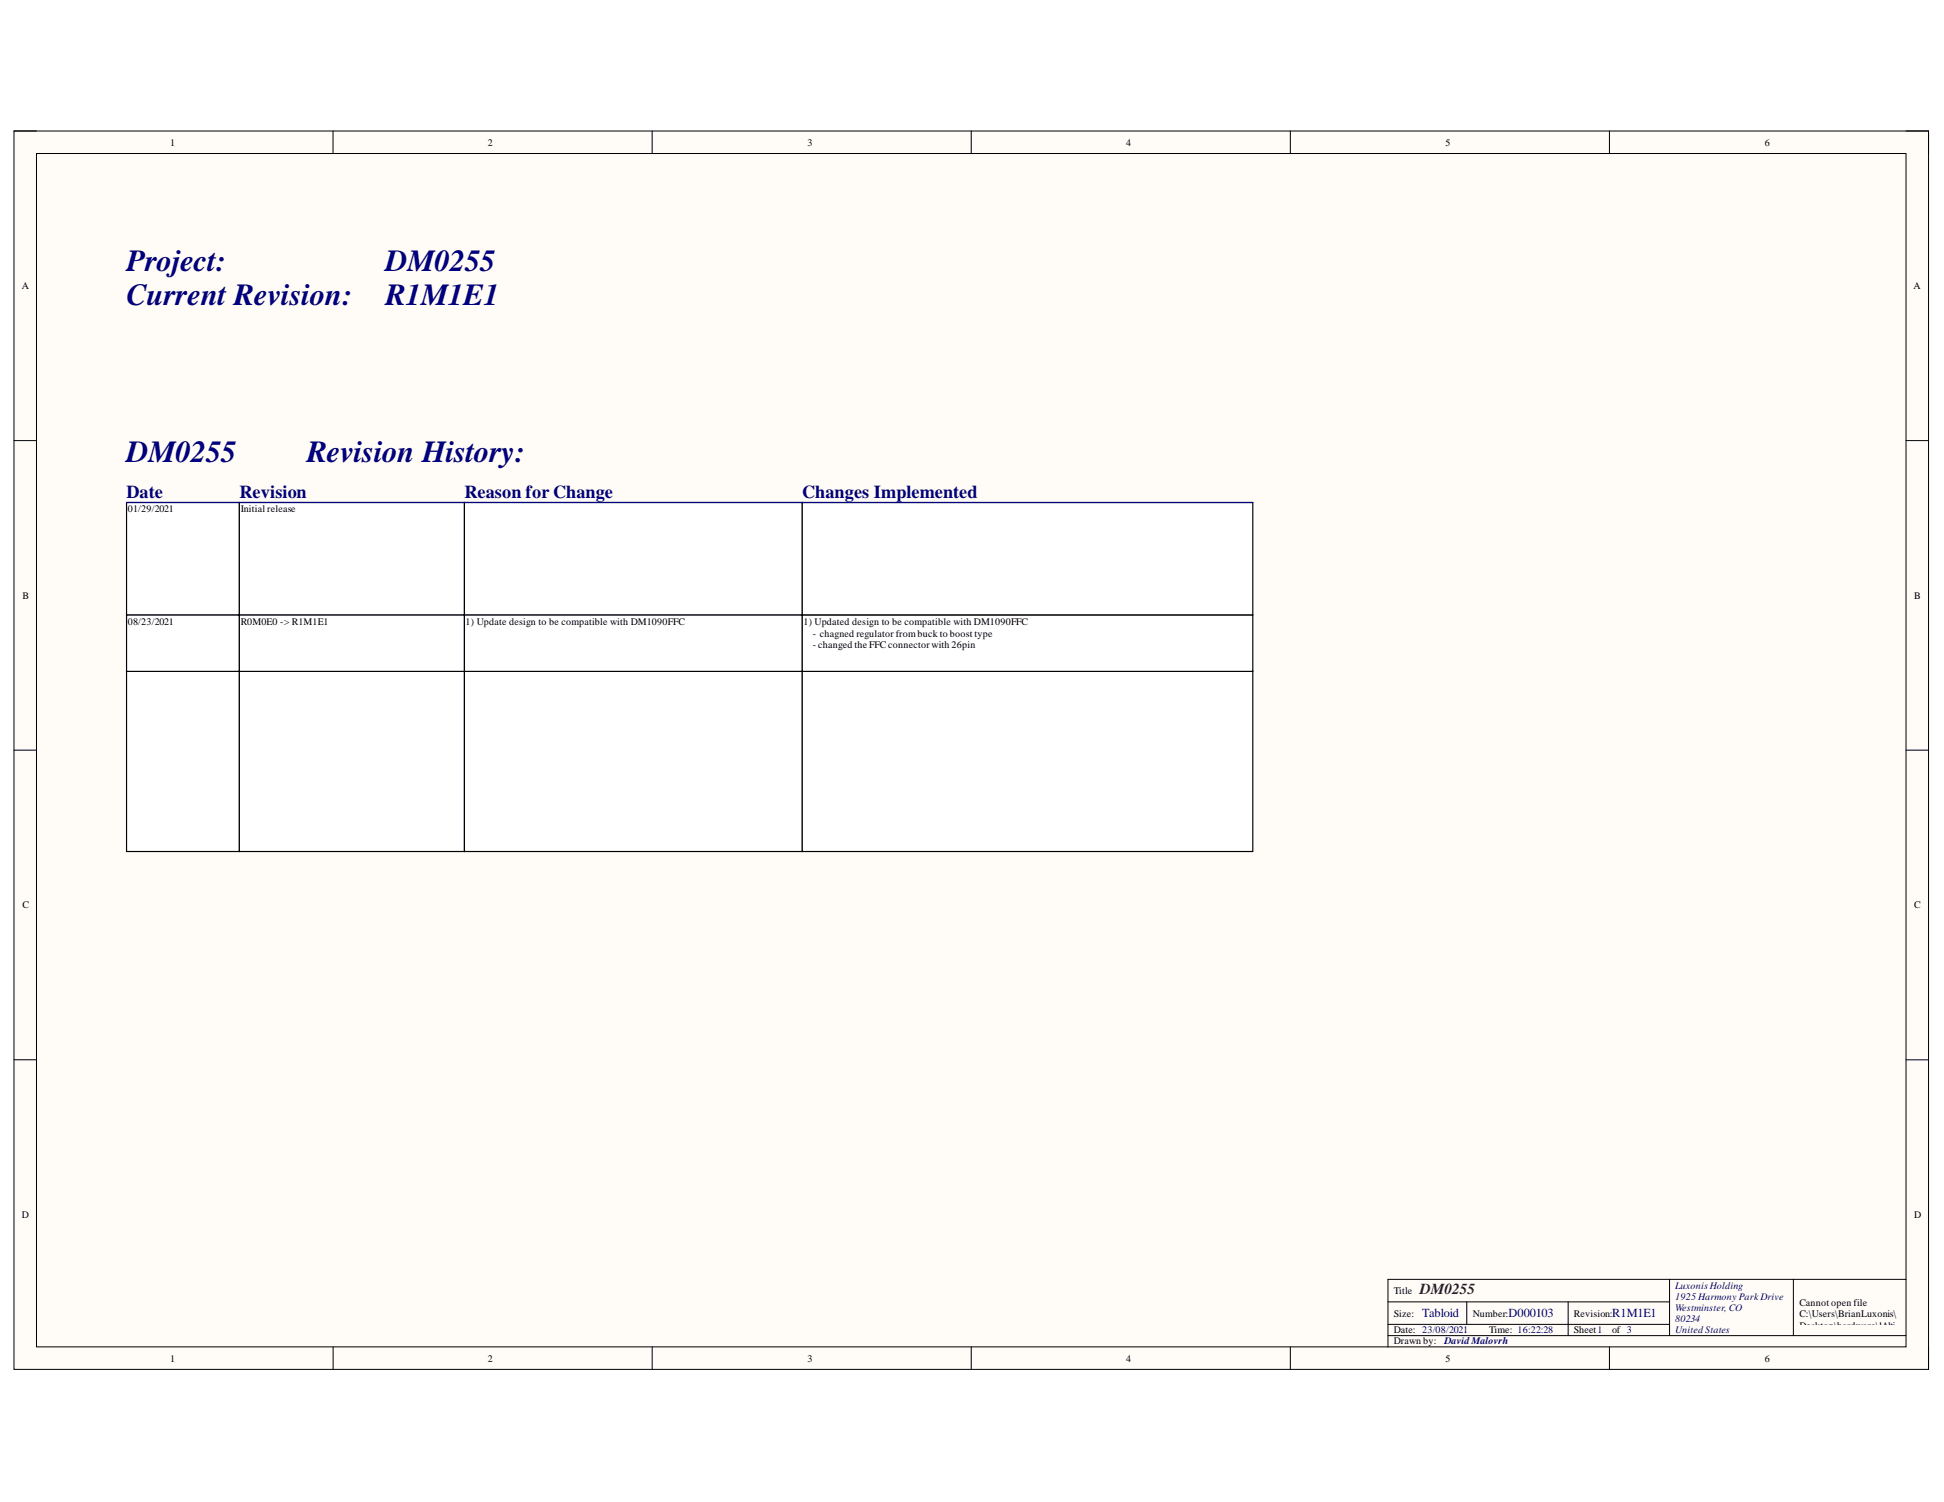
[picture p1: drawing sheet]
<svg xmlns="http://www.w3.org/2000/svg" width="279mm" height="216mm" viewBox="0 0 279 216" stroke-linecap="round" stroke-linejoin="round" font-family="sans-serif">
<defs><g id="words">
<g font-size="4.4" fill="#000080">
<text x="18.2" y="38.9">Project:</text>
<text x="55.4" y="38.9">DM0255</text>
<text x="18.2" y="43.8">Current Revision:</text>
<text x="55.4" y="43.8">R1M1E1</text>
<text x="18.2" y="66.4">DM0255</text>
<text x="44.1" y="66.4">Revision History:</text>
</g>
<g font-size="2.6" fill="#000080">
<text x="18.2" y="71.6">Date</text>
<text x="34.4" y="71.6">Revision</text>
<text x="66.7" y="71.6">Reason for Change</text>
<text x="115.3" y="71.6">Changes Implemented</text>
</g>
<text font-size="2.2" fill="#800000" x="204.1" y="186">DM0255</text>
<g font-size="1.8" fill="#000080">
<text x="204.4" y="189.4">Tabloid</text>
<text x="216.8" y="189.4">D000103</text>
<text x="231.7" y="189.4">R1M1E1</text>
</g>
<g font-size="1.4">
<text x="24.4" y="21">1</text>
<text x="70.1" y="21">2</text>
<text x="116.1" y="21">3</text>
<text x="161.8" y="21">4</text>
<text x="207.8" y="21">5</text>
<text x="253.6" y="21">6</text>
<text x="3.1" y="41.6">A</text>
<text x="275" y="41.6">A</text>
<text x="18.4" y="73.7">01/29/2021</text>
<text x="34.6" y="73.7">Initial release</text>
<text x="3.2" y="86.1">B</text>
<text x="18.4" y="89.9">08/23/2021</text>
<text x="34.6" y="89.9">R0M0E0 -&gt; R1M1E1</text>
<text x="66.9" y="89.9">1) Update design to be compatible with DM1090FFC</text>
<text x="115.5" y="89.9">1) Updated design to be compatible with DM1090FFC</text>
<text x="275.1" y="86.1">B</text>
<text x="116.8" y="91.5">- chagned regulator frombuck to boost type</text>
<text x="116.8" y="93.1">- changed the FFCconnector with 26pin</text>
<text x="3.2" y="130.6">C</text>
<text x="275.1" y="130.6">C</text>
<text x="3.1" y="175.1">D</text>
<text x="275.1" y="175.1">D</text>
<text x="200.3" y="186">Title</text>
<text x="200.3" y="189.3">Size:</text>
<text x="200.3" y="191.6">Date: 23/08/2021</text>
<text x="211.7" y="189.3">Number:</text>
<text x="214" y="191.6">Time: 16:22:28</text>
<text x="226.2" y="189.3">Revision:</text>
<text x="226.2" y="191.6">Sheet1</text>
<text x="231.7" y="191.6">of 3</text>
<text x="258.6" y="187.8">Cannot open file</text>
<text x="258.6" y="189.4">C:\Users\BrianLuxonis\</text>
<text x="258.6" y="191">Desktop\hardware\!Alti</text>
<text x="24.4" y="195.7">1</text>
<text x="70.1" y="195.7">2</text>
<text x="116.1" y="195.7">3</text>
<text x="161.8" y="195.7">4</text>
<text x="200.3" y="193.3">Drawn by:</text>
<text x="207.8" y="195.7">5</text>
<text x="253.6" y="195.7">6</text>
<text x="258.6" y="192.6">um_Shared\Templates\L</text>
<text x="258.6" y="194.2">uxonis_Logo.png.File</text>
</g>
<g font-size="1.4" fill="#000080">
<text x="240.8" y="185.2">Luxonis Holding</text>
<text x="240.8" y="186.8">1925 Harmony Park Drive</text>
<text x="240.8" y="188.4">Westminster, CO</text>
<text x="240.8" y="190">80234</text>
<text x="240.8" y="191.6">United States</text>
<text x="207.6" y="193.3">DavidMalovrh</text>
</g>
</g></defs>
<path d="M2 18.8h275.2v178h-275.2z" fill-rule="evenodd" fill="#fffcf8"/>
<path d="M2 18.8h275.2v178h-275.2z" fill="none" stroke="#000" stroke-width=".14"/>
<path d="M5.2 22.1h268.7v171.5h-268.7z" fill-rule="evenodd" fill="#fffcf8"/>
<g fill="none" stroke="#000" stroke-width=".14">
<path d="M2 18.8h3.2M47.9 18.8v3.3M93.7 18.8v3.3M139.6 18.8v3.3M185.5 18.8v3.3M231.3 18.8v3.3M273.9 18.8h3.3v3.3M5.2 22.1h268.7v171.5h-268.7zM2 63.3h3.2M273.9 63.3h3.3M2 107.8h3.2M273.9 107.8h3.3"/>
<path d="M2 152.3h3.2M273.9 152.3h3.3M47.9 193.6v3.2M93.7 193.6v3.2M139.6 193.6v3.2M185.5 193.6v3.2M199.5 187.1h40.5M199.5 192h74.4M199.5 190.4h40.5M210.8 187.1v3.3M225.4 187.1v4.9M231.3 193.6v3.2"/>
<path d="M240 183.9v8.1M257.8 183.9v8.1M273.9 183.9h-74.4v9.7M277.2 193.6v3.2"/>
</g>
<path d="M34.4 72.2h32.3v16.2h-32.3z" fill-rule="evenodd" fill="#fff"/>
<path d="M34.4 72.2h32.3v16.2h-32.3z" fill="none" stroke="#000" stroke-width=".17"/>
<path d="M18.2 72.2h16.2v16.2h-16.2z" fill-rule="evenodd" fill="#fff"/>
<path d="M18.2 72.2h16.2v16.2h-16.2z" fill="none" stroke="#000" stroke-width=".17"/>
<path d="M66.7 72.2h48.6v16.2h-48.6z" fill-rule="evenodd" fill="#fff"/>
<path d="M66.7 72.2h48.6v16.2h-48.6z" fill="none" stroke="#000" stroke-width=".17"/>
<path d="M115.3 72.2h64.8v16.2h-64.8z" fill-rule="evenodd" fill="#fff"/>
<path d="M115.3 72.2h64.8v16.2h-64.8z" fill="none" stroke="#000" stroke-width=".17"/>
<path d="M34.4 96.5h32.3v25.9h-32.3z" fill-rule="evenodd" fill="#fff"/>
<path d="M34.4 96.5h32.3v25.9h-32.3z" fill="none" stroke="#000" stroke-width=".17"/>
<path d="M18.2 96.5h16.2v25.9h-16.2z" fill-rule="evenodd" fill="#fff"/>
<path d="M18.2 96.5h16.2v25.9h-16.2z" fill="none" stroke="#000" stroke-width=".17"/>
<path d="M66.7 96.5h48.6v25.9h-48.6z" fill-rule="evenodd" fill="#fff"/>
<path d="M66.7 96.5h48.6v25.9h-48.6z" fill="none" stroke="#000" stroke-width=".17"/>
<path d="M115.3 96.5h64.8v25.9h-64.8z" fill-rule="evenodd" fill="#fff"/>
<path d="M115.3 96.5h64.8v25.9h-64.8z" fill="none" stroke="#000" stroke-width=".17"/>
<path d="M34.4 88.4h32.3v8.1h-32.3z" fill-rule="evenodd" fill="#fff"/>
<path d="M34.4 88.4h32.3v8.1h-32.3z" fill="none" stroke="#000" stroke-width=".17"/>
<path d="M18.2 88.4h16.2v8.1h-16.2z" fill-rule="evenodd" fill="#fff"/>
<path d="M18.2 88.4h16.2v8.1h-16.2z" fill="none" stroke="#000" stroke-width=".17"/>
<path d="M66.7 88.4h48.6v8.1h-48.6z" fill-rule="evenodd" fill="#fff"/>
<path d="M66.7 88.4h48.6v8.1h-48.6z" fill="none" stroke="#000" stroke-width=".17"/>
<path d="M115.3 88.4h64.8v8.1h-64.8z" fill-rule="evenodd" fill="#fff"/>
<path d="M115.3 88.4h64.8v8.1h-64.8z" fill="none" stroke="#000" stroke-width=".17"/>
<path d="M18.2 72.2h161.9" fill="none" stroke="#000080" stroke-width=".17"/>
<use href="#words"/>
</svg>
